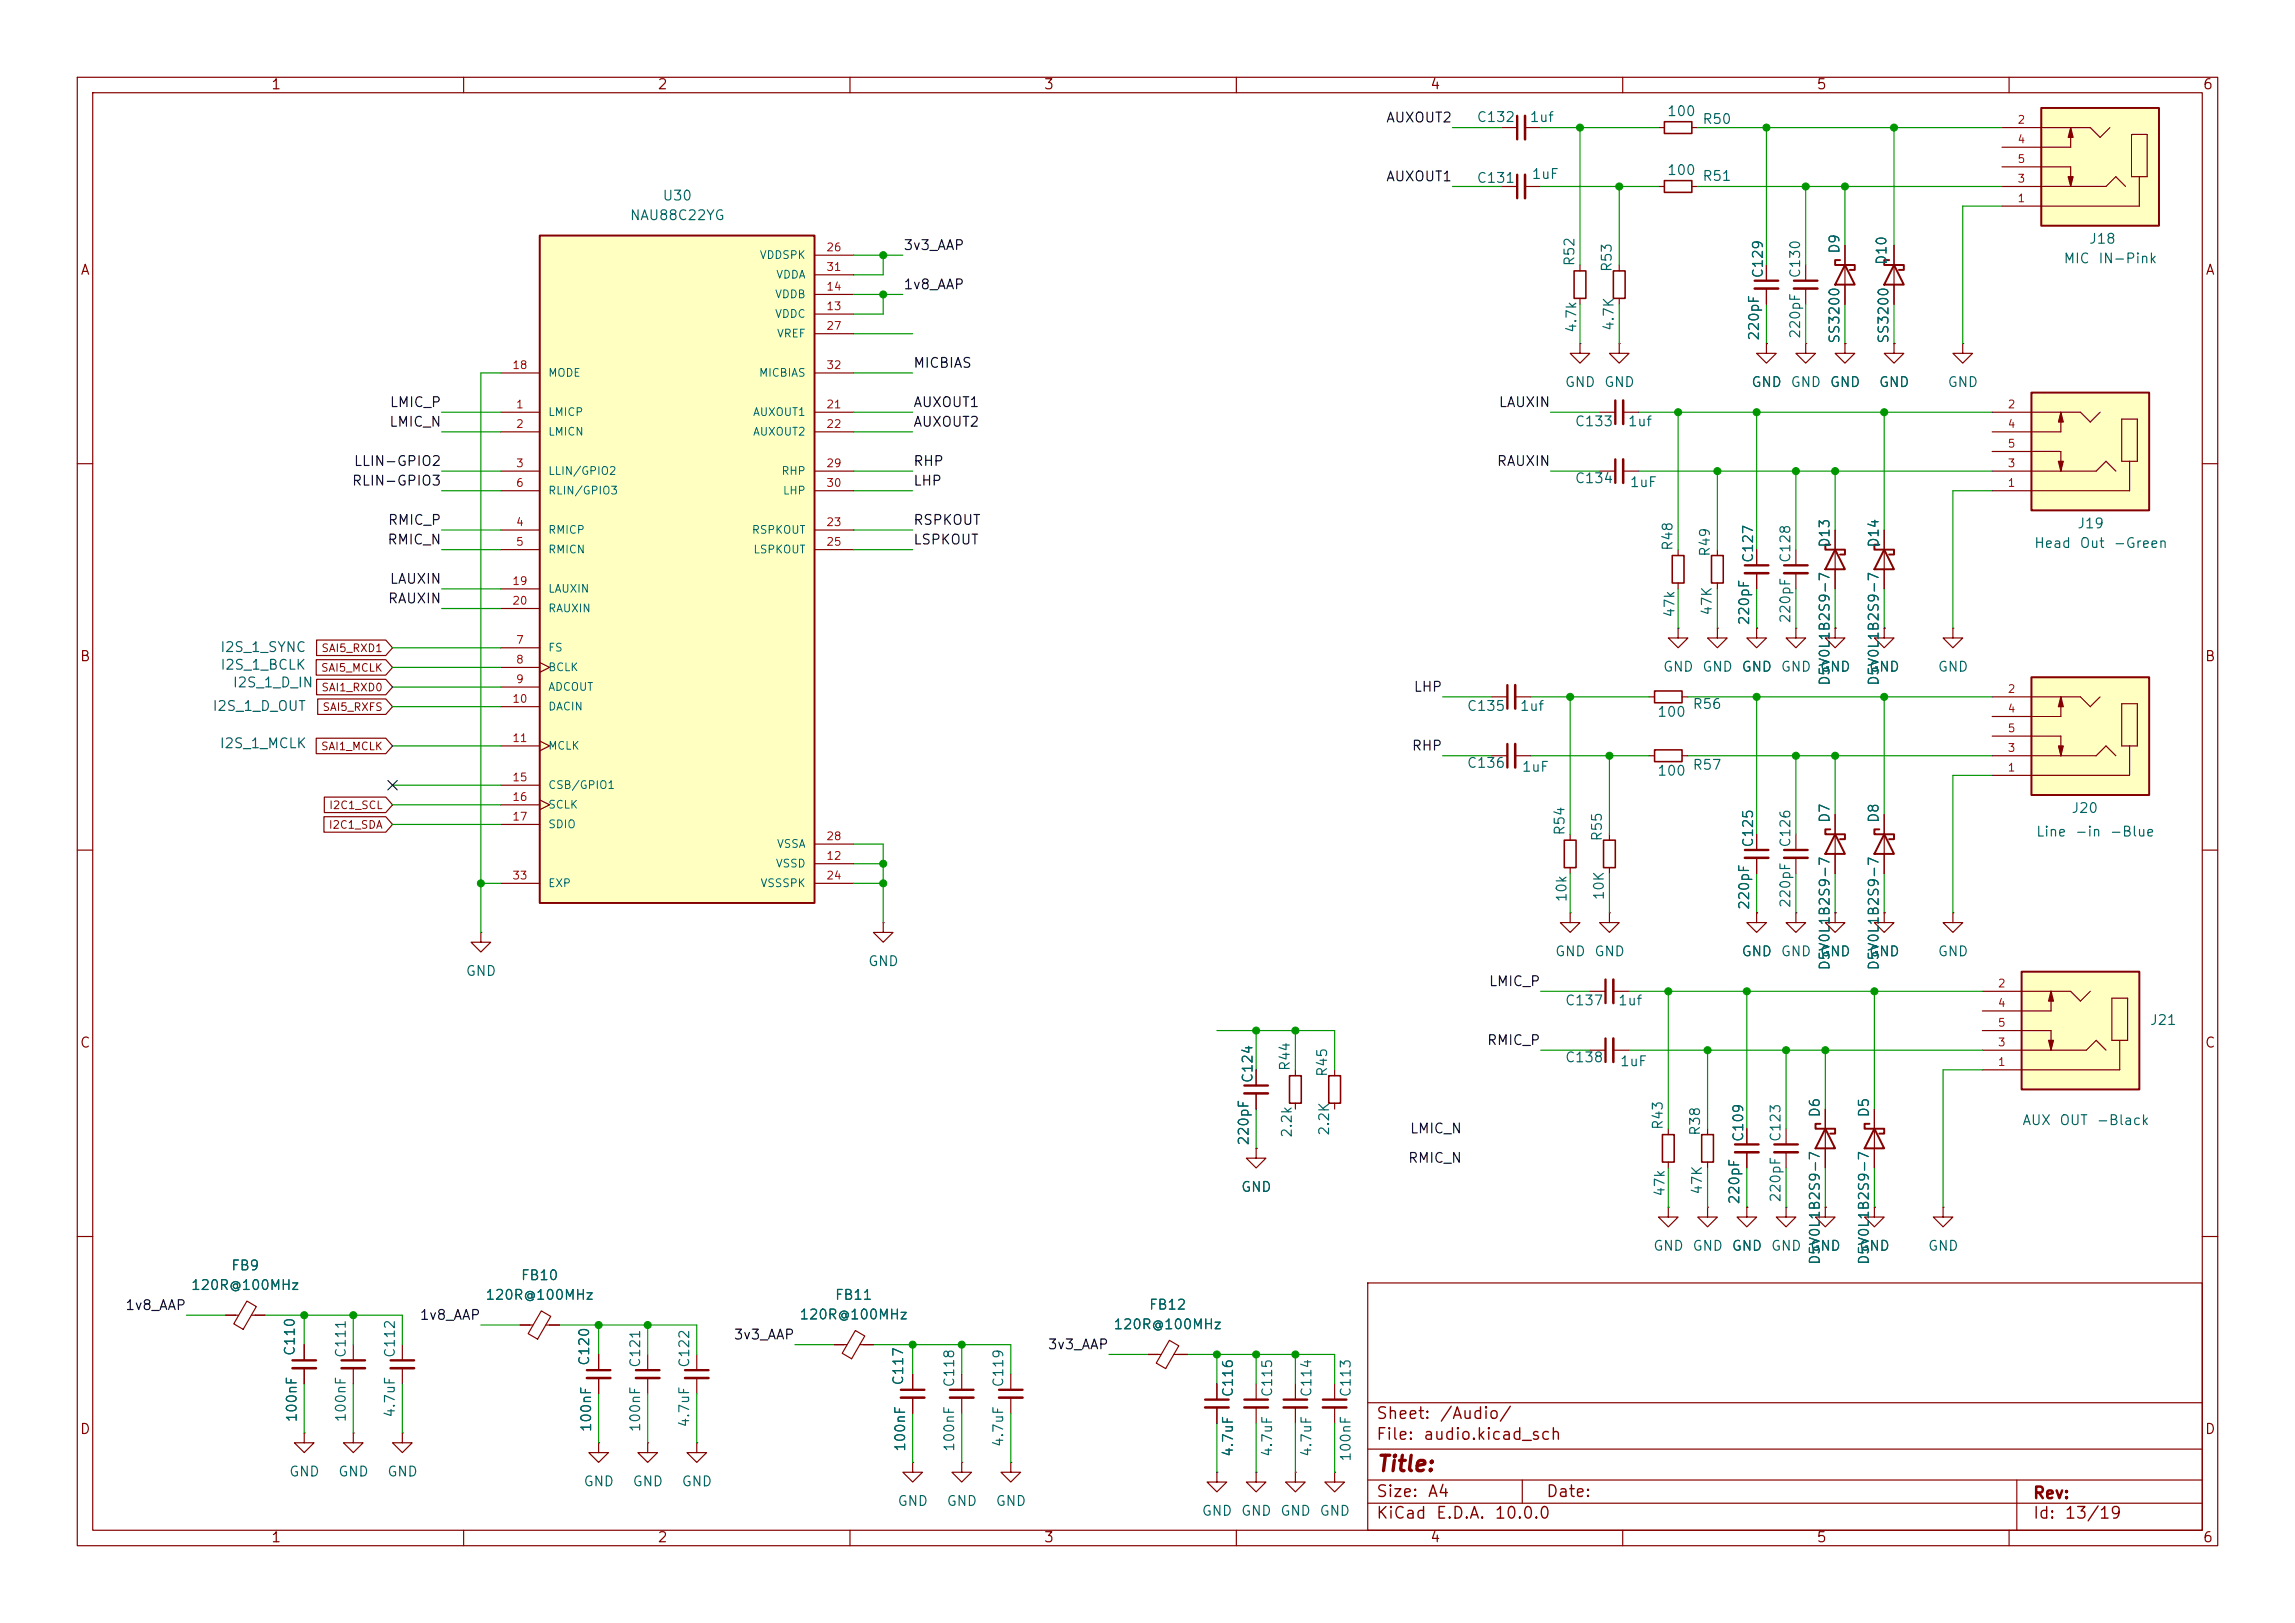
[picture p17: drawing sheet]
<svg xmlns="http://www.w3.org/2000/svg" width="297mm" height="210mm" viewBox="0 0 297 210" stroke-linecap="round" stroke-linejoin="round" font-family="sans-serif">
<defs><g id="words">
<text font-size="2" fill="#840000" x="178" y="190.9">Title:</text>
<g font-size="1.5" fill="#840000">
<text x="178" y="184">Sheet:</text>
<text x="186.2" y="184">/Audio/</text>
<text x="178" y="186.7">File:</text>
<text x="184.1" y="186.7">audio.kicad_sch</text>
<text x="178" y="196.9">KiCad</text>
<text x="178" y="194.1">Size:</text>
<text x="184.7" y="194.1">A4</text>
<text x="185.7" y="196.9">E.D.A.</text>
<text x="193.3" y="196.9">10.0.0</text>
<text x="200" y="194.1">Date:</text>
<text x="263" y="194.3">Rev:</text>
<text x="263" y="196.9">Id:</text>
<text x="267.1" y="196.9">13/19</text>
</g>
<g font-size="1.3" fill="#840000">
<text x="35" y="11.9">1</text>
<text x="85" y="11.9">2</text>
<text x="135" y="11.9">3</text>
<text x="185" y="11.9">4</text>
<text x="235" y="11.9">5</text>
<text x="285" y="11.9">6</text>
<text x="10.3" y="35.9">A</text>
<text x="285.3" y="35.9">A</text>
<text x="10.3" y="85.9">B</text>
<text x="285.3" y="85.9">B</text>
<text x="10.3" y="135.9">C</text>
<text x="285.3" y="135.9">C</text>
<text x="10.3" y="185.9">D</text>
<text x="285.3" y="185.9">D</text>
<text x="35" y="199.9">1</text>
<text x="85" y="199.9">2</text>
<text x="135" y="199.9">3</text>
<text x="185" y="199.9">4</text>
<text x="235" y="199.9">5</text>
<text x="285" y="199.9">6</text>
</g>
<g font-size="1.3" fill="#0f0f0f">
<text x="179.3" y="16.2">AUXOUT2</text>
<text x="179.3" y="23.8">AUXOUT1</text>
<text x="116.8" y="32.7">3v3_AAP</text>
<text x="116.8" y="37.8">1v8_AAP</text>
<text x="118.1" y="47.9">MICBIAS</text>
<text x="50.4" y="53">LMIC_P</text>
<text x="118.1" y="53">AUXOUT1</text>
<text x="193.9" y="53">LAUXIN</text>
<text x="50.3" y="55.5">LMIC_N</text>
<text x="118.1" y="55.5">AUXOUT2</text>
<text x="45.5" y="63.2">RLIN-GPIO3</text>
<text x="45.7" y="60.6">LLIN-GPIO2</text>
<text x="118.1" y="60.6">RHP</text>
<text x="118.1" y="63.2">LHP</text>
<text x="193.6" y="60.6">RAUXIN</text>
<text x="50.1" y="70.8">RMIC_N</text>
<text x="50.1" y="68.2">RMIC_P</text>
<text x="118.1" y="68.2">RSPKOUT</text>
<text x="118.1" y="70.8">LSPKOUT</text>
<text x="50.4" y="75.9">LAUXIN</text>
<text x="50.1" y="78.4">RAUXIN</text>
<text x="182.9" y="89.8">LHP</text>
<text x="182.6" y="97.4">RHP</text>
<text x="192.6" y="127.9">LMIC_P</text>
<text x="192.4" y="135.5">RMIC_P</text>
<text x="182.4" y="147">LMIC_N</text>
<text x="182.1" y="150.8">RMIC_N</text>
<text x="16.1" y="169.8">1v8_AAP</text>
<text x="54.2" y="171.1">1v8_AAP</text>
<text x="94.9" y="173.6">3v3_AAP</text>
<text x="135.5" y="174.9">3v3_AAP</text>
</g>
<g font-size="1.3" fill="#006464">
<text x="191" y="16.1">C132</text>
<text x="197.9" y="16.1">1uf</text>
<text x="215.7" y="15.3">100</text>
<text x="220.2" y="16.4">R50</text>
<text x="191" y="24">C131</text>
<text x="198.1" y="23.5">1uF</text>
<text x="215.7" y="23">100</text>
<text x="220.2" y="23.7">R51</text>
<text x="81.4" y="28.8">NAU88C22YG</text>
<text x="85.7" y="26.3">U30</text>
<text x="204.1" y="34.5" transform="rotate(-90 204.1 34.5)">R52</text>
<text x="208.9" y="35.3" transform="rotate(-90 208.9 35.3)">R53</text>
<text x="238.4" y="32.9" transform="rotate(-90 238.4 32.9)">D9</text>
<text x="244.4" y="34.4" transform="rotate(-90 244.4 34.4)">D10</text>
<text x="267" y="34.4">MIC</text>
<text x="270.3" y="31.9">J18</text>
<text x="271.5" y="34.4">IN-Pink</text>
<text x="228.4" y="36.1" transform="rotate(-90 228.4 36.1)">C129</text>
<text x="233.3" y="36.1" transform="rotate(-90 233.3 36.1)">C130</text>
<text x="204.3" y="43.2" transform="rotate(-90 204.3 43.2)">4.7k</text>
<text x="209.1" y="42.9" transform="rotate(-90 209.1 42.9)">4.7K</text>
<text x="227.9" y="44.2" transform="rotate(-90 227.9 44.2)">220pF</text>
<text x="233.3" y="43.9" transform="rotate(-90 233.3 43.9)">220pF</text>
<text x="238.4" y="44.6" transform="rotate(-90 238.4 44.6)">SS3200</text>
<text x="244.7" y="44.6" transform="rotate(-90 244.7 44.6)">SS3200</text>
<text x="202.4" y="50.4">GND</text>
<text x="207.5" y="50.4">GND</text>
<text x="226.6" y="50.4">GND</text>
<text x="231.6" y="50.4">GND</text>
<text x="236.7" y="50.4">GND</text>
<text x="243.1" y="50.4">GND</text>
<text x="252" y="50.4">GND</text>
<text x="203.7" y="55.5">C133</text>
<text x="210.6" y="55.5">1uf</text>
<text x="203.7" y="62.8">C134</text>
<text x="210.8" y="63.3">1uF</text>
<text x="216.8" y="71.4" transform="rotate(-90 216.8 71.4)">R48</text>
<text x="237.1" y="71" transform="rotate(-90 237.1 71)">D13</text>
<text x="243.4" y="71" transform="rotate(-90 243.4 71)">D14</text>
<text x="263.2" y="71.2">Head</text>
<text x="268.7" y="68.7">J19</text>
<text x="269" y="71.2">Out</text>
<text x="273.4" y="71.2">-Green</text>
<text x="221.6" y="72.1" transform="rotate(-90 221.6 72.1)">R49</text>
<text x="227.2" y="72.9" transform="rotate(-90 227.2 72.9)">C127</text>
<text x="232" y="72.9" transform="rotate(-90 232 72.9)">C128</text>
<text x="217" y="80" transform="rotate(-90 217 80)">47k</text>
<text x="221.8" y="79.7" transform="rotate(-90 221.8 79.7)">47K</text>
<text x="226.7" y="81" transform="rotate(-90 226.7 81)">220pF</text>
<text x="232" y="80.8" transform="rotate(-90 232 80.8)">220pF</text>
<text x="215.1" y="87.2">GND</text>
<text x="220.2" y="87.2">GND</text>
<text x="225.3" y="87.2">GND</text>
<text x="230.4" y="87.2">GND</text>
<text x="235.5" y="87.2">GND</text>
<text x="237.1" y="88.8" transform="rotate(-90 237.1 88.8)">D5V0L1B2S9-7</text>
<text x="241.8" y="87.2">GND</text>
<text x="243.4" y="88.8" transform="rotate(-90 243.4 88.8)">D5V0L1B2S9-7</text>
<text x="250.7" y="87.2">GND</text>
<text x="189.7" y="92.3">C135</text>
<text x="196.6" y="92.3">1uf</text>
<text x="214.4" y="93.1">100</text>
<text x="219" y="92">R56</text>
<text x="189.7" y="99.7">C136</text>
<text x="196.9" y="100.2">1uF</text>
<text x="214.4" y="100.7">100</text>
<text x="219" y="99.9">R57</text>
<text x="237.1" y="106.6" transform="rotate(-90 237.1 106.6)">D7</text>
<text x="243.4" y="106.6" transform="rotate(-90 243.4 106.6)">D8</text>
<text x="268" y="105.5">J20</text>
<text x="202.8" y="108.2" transform="rotate(-90 202.8 108.2)">R54</text>
<text x="207.6" y="109" transform="rotate(-90 207.6 109)">R55</text>
<text x="227.2" y="109.8" transform="rotate(-90 227.2 109.8)">C125</text>
<text x="232" y="109.8" transform="rotate(-90 232 109.8)">C126</text>
<text x="263.4" y="108.6">Line</text>
<text x="268.4" y="108.6">-in</text>
<text x="272.9" y="108.6">-Blue</text>
<text x="203" y="116.8" transform="rotate(-90 203 116.8)">10k</text>
<text x="207.9" y="116.6" transform="rotate(-90 207.9 116.6)">10K</text>
<text x="226.7" y="117.8" transform="rotate(-90 226.7 117.8)">220pF</text>
<text x="232" y="117.6" transform="rotate(-90 232 117.6)">220pF</text>
<text x="112.3" y="125.3">GND</text>
<text x="201.2" y="124.1">GND</text>
<text x="206.2" y="124.1">GND</text>
<text x="225.3" y="124.1">GND</text>
<text x="230.4" y="124.1">GND</text>
<text x="235.5" y="124.1">GND</text>
<text x="237.1" y="125.7" transform="rotate(-90 237.1 125.7)">D5V0L1B2S9-7</text>
<text x="241.8" y="124.1">GND</text>
<text x="243.4" y="125.7" transform="rotate(-90 243.4 125.7)">D5V0L1B2S9-7</text>
<text x="250.7" y="124.1">GND</text>
<text x="60.2" y="126.6">GND</text>
<text x="202.4" y="130.4">C137</text>
<text x="209.3" y="130.4">1uf</text>
<text x="202.4" y="137.8">C138</text>
<text x="278.1" y="132.9">J21</text>
<text x="162.4" y="140.2" transform="rotate(-90 162.4 140.2)">C124</text>
<text x="167.2" y="138.7" transform="rotate(-90 167.2 138.7)">R44</text>
<text x="172.1" y="139.4" transform="rotate(-90 172.1 139.4)">R45</text>
<text x="209.6" y="138.3">1uF</text>
<text x="161.9" y="148.3" transform="rotate(-90 161.9 148.3)">220pF</text>
<text x="167.5" y="147.3" transform="rotate(-90 167.5 147.3)">2.2k</text>
<text x="172.3" y="147.1" transform="rotate(-90 172.3 147.1)">2.2K</text>
<text x="215.5" y="146.3" transform="rotate(-90 215.5 146.3)">R43</text>
<text x="220.3" y="147.1" transform="rotate(-90 220.3 147.1)">R38</text>
<text x="225.9" y="147.9" transform="rotate(-90 225.9 147.9)">C109</text>
<text x="230.7" y="147.9" transform="rotate(-90 230.7 147.9)">C123</text>
<text x="235.8" y="144.7" transform="rotate(-90 235.8 144.7)">D6</text>
<text x="242.2" y="144.7" transform="rotate(-90 242.2 144.7)">D5</text>
<text x="261.6" y="145.9">AUX</text>
<text x="266.4" y="145.9">OUT</text>
<text x="271.2" y="145.9">-Black</text>
<text x="160.5" y="154.5">GND</text>
<text x="215.7" y="154.9" transform="rotate(-90 215.7 154.9)">47k</text>
<text x="220.6" y="154.7" transform="rotate(-90 220.6 154.7)">47K</text>
<text x="225.4" y="155.9" transform="rotate(-90 225.4 155.9)">220pF</text>
<text x="230.7" y="155.7" transform="rotate(-90 230.7 155.7)">220pF</text>
<text x="24.6" y="167.2">120R@100MHz</text>
<text x="29.8" y="164.7">FB9</text>
<text x="67.3" y="166">FB10</text>
<text x="213.9" y="162.2">GND</text>
<text x="218.9" y="162.2">GND</text>
<text x="224" y="162.2">GND</text>
<text x="229.1" y="162.2">GND</text>
<text x="234.2" y="162.2">GND</text>
<text x="235.8" y="163.8" transform="rotate(-90 235.8 163.8)">D5V0L1B2S9-7</text>
<text x="240.5" y="162.2">GND</text>
<text x="242.2" y="163.8" transform="rotate(-90 242.2 163.8)">D5V0L1B2S9-7</text>
<text x="249.4" y="162.2">GND</text>
<text x="62.7" y="168.5">120R@100MHz</text>
<text x="103.4" y="171">120R@100MHz</text>
<text x="108" y="168.5">FB11</text>
<text x="144" y="172.3">120R@100MHz</text>
<text x="148.6" y="169.8">FB12</text>
<text x="38.5" y="175.5" transform="rotate(-90 38.5 175.5)">C110</text>
<text x="45.1" y="175.8" transform="rotate(-90 45.1 175.8)">C111</text>
<text x="51.4" y="175.8" transform="rotate(-90 51.4 175.8)">C112</text>
<text x="76.6" y="176.8" transform="rotate(-90 76.6 176.8)">C120</text>
<text x="83.2" y="177.1" transform="rotate(-90 83.2 177.1)">C121</text>
<text x="89.5" y="177.1" transform="rotate(-90 89.5 177.1)">C122</text>
<text x="117.2" y="179.4" transform="rotate(-90 117.2 179.4)">C117</text>
<text x="123.8" y="179.6" transform="rotate(-90 123.8 179.6)">C118</text>
<text x="130.1" y="179.6" transform="rotate(-90 130.1 179.6)">C119</text>
<text x="38.7" y="184.1" transform="rotate(-90 38.7 184.1)">100nF</text>
<text x="45.1" y="184.1" transform="rotate(-90 45.1 184.1)">100nF</text>
<text x="51.4" y="183.5" transform="rotate(-90 51.4 183.5)">4.7uF</text>
<text x="76.8" y="185.4" transform="rotate(-90 76.8 185.4)">100nF</text>
<text x="83.2" y="185.4" transform="rotate(-90 83.2 185.4)">100nF</text>
<text x="89.5" y="184.8" transform="rotate(-90 89.5 184.8)">4.7uF</text>
<text x="159.9" y="180.9" transform="rotate(-90 159.9 180.9)">C116</text>
<text x="164.9" y="180.9" transform="rotate(-90 164.9 180.9)">C115</text>
<text x="170" y="180.9" transform="rotate(-90 170 180.9)">C114</text>
<text x="175.1" y="180.9" transform="rotate(-90 175.1 180.9)">C113</text>
<text x="37.3" y="191.4">GND</text>
<text x="43.7" y="191.4">GND</text>
<text x="50" y="191.4">GND</text>
<text x="117.4" y="187.9" transform="rotate(-90 117.4 187.9)">100nF</text>
<text x="123.8" y="187.9" transform="rotate(-90 123.8 187.9)">100nF</text>
<text x="130.1" y="187.3" transform="rotate(-90 130.1 187.3)">4.7uF</text>
<text x="159.9" y="188.6" transform="rotate(-90 159.9 188.6)">4.7uF</text>
<text x="164.9" y="188.6" transform="rotate(-90 164.9 188.6)">4.7uF</text>
<text x="170" y="188.6" transform="rotate(-90 170 188.6)">4.7uF</text>
<text x="175.1" y="189.2" transform="rotate(-90 175.1 189.2)">100nF</text>
<text x="75.4" y="192.6">GND</text>
<text x="81.8" y="192.6">GND</text>
<text x="88.1" y="192.6">GND</text>
<text x="116.1" y="195.2">GND</text>
<text x="122.4" y="195.2">GND</text>
<text x="128.8" y="195.2">GND</text>
<text x="155.4" y="196.4">GND</text>
<text x="160.5" y="196.4">GND</text>
<text x="165.6" y="196.4">GND</text>
<text x="170.7" y="196.4">GND</text>
</g>
<g font-size="1.3" fill="#0000c2">
<text x="28.4" y="84.7">I2S_1_SYNC</text>
<text x="28.4" y="87">I2S_1_BCLK</text>
<text x="30" y="89.3">I2S_1_D_IN</text>
<text x="27.4" y="92.3">I2S_1_D_OUT</text>
<text x="28.3" y="97.1">I2S_1_MCLK</text>
</g>
<g font-size="1" fill="#a90000">
<text x="261" y="16.3">2</text>
<text x="261" y="23.9">3</text>
<text x="261" y="18.8">4</text>
<text x="261" y="21.3">5</text>
<text x="261" y="26.4">1</text>
<text x="106.9" y="32.8">26</text>
<text x="106.9" y="35.3">31</text>
<text x="106.9" y="40.4">13</text>
<text x="106.9" y="37.8">14</text>
<text x="106.9" y="42.9">27</text>
<text x="66.2" y="48">18</text>
<text x="66.7" y="53.1">1</text>
<text x="106.9" y="53.1">21</text>
<text x="106.9" y="48">32</text>
<text x="259.7" y="53.1">2</text>
<text x="66.7" y="55.6">2</text>
<text x="106.9" y="55.6">22</text>
<text x="259.7" y="55.6">4</text>
<text x="259.7" y="58.2">5</text>
<text x="66.7" y="60.7">3</text>
<text x="66.7" y="63.2">6</text>
<text x="106.9" y="60.7">29</text>
<text x="106.9" y="63.2">30</text>
<text x="259.7" y="63.2">1</text>
<text x="259.7" y="60.7">3</text>
<text x="66.7" y="68.3">4</text>
<text x="66.7" y="70.9">5</text>
<text x="106.9" y="68.3">23</text>
<text x="106.9" y="70.9">25</text>
<text x="66.2" y="75.9">19</text>
<text x="66.2" y="78.5">20</text>
<text x="66.7" y="83.6">7</text>
<text x="66.7" y="86.1">8</text>
<text x="66.7" y="88.6">9</text>
<text x="259.7" y="89.9">2</text>
<text x="66.2" y="91.2">10</text>
<text x="259.7" y="92.5">4</text>
<text x="259.7" y="95">5</text>
<text x="66.2" y="96.3">11</text>
<text x="66.2" y="101.3">15</text>
<text x="259.7" y="100.1">1</text>
<text x="259.7" y="97.5">3</text>
<text x="66.2" y="103.9">16</text>
<text x="66.2" y="106.4">17</text>
<text x="106.9" y="111.5">12</text>
<text x="106.9" y="109">28</text>
<text x="66.2" y="114">33</text>
<text x="106.9" y="114">24</text>
<text x="258.5" y="128">2</text>
<text x="258.5" y="130.6">4</text>
<text x="258.5" y="135.6">3</text>
<text x="258.5" y="133.1">5</text>
<text x="258.5" y="138.2">1</text>
</g>
<g font-size="1" fill="#006464">
<text x="98.2" y="33.8">VDDSPK</text>
<text x="100.2" y="41.4">VDDC</text>
<text x="100.2" y="38.8">VDDB</text>
<text x="100.4" y="36.3">VDDA</text>
<text x="100.5" y="43.9">VREF</text>
<text x="70.9" y="49">MODE</text>
<text x="98.1" y="49">MICBIAS</text>
<text x="70.9" y="54.1">LMICP</text>
<text x="70.9" y="56.6">LMICN</text>
<text x="97.4" y="54.1">AUXOUT1</text>
<text x="97.4" y="56.6">AUXOUT2</text>
<text x="70.9" y="61.7">LLIN/GPIO2</text>
<text x="70.9" y="64.2">RLIN/GPIO3</text>
<text x="101" y="61.7">RHP</text>
<text x="101.2" y="64.2">LHP</text>
<text x="70.9" y="69.3">RMICP</text>
<text x="70.9" y="71.9">RMICN</text>
<text x="97.2" y="69.3">RSPKOUT</text>
<text x="97.4" y="71.9">LSPKOUT</text>
<text x="70.9" y="76.9">LAUXIN</text>
<text x="70.9" y="79.5">RAUXIN</text>
<text x="70.9" y="84.6">FS</text>
<text x="70.9" y="87.1">BCLK</text>
<text x="70.9" y="89.6">ADCOUT</text>
<text x="70.9" y="92.2">DACIN</text>
<text x="70.9" y="97.3">MCLK</text>
<text x="70.9" y="102.3">CSB/GPIO1</text>
<text x="70.9" y="104.9">SCLK</text>
<text x="70.9" y="107.4">SDIO</text>
<text x="100.3" y="112.5">VSSD</text>
<text x="100.5" y="110">VSSA</text>
<text x="70.9" y="115">EXP</text>
<text x="98.3" y="115">VSSSPK</text>
</g>
<g font-size="1" fill="#840000">
<text x="41.5" y="87.2">SAI5_MCLK</text>
<text x="41.5" y="84.6">SAI5_RXD1</text>
<text x="41.5" y="89.7">SAI1_RXD0</text>
<text x="41.7" y="92.2">SAI5_RXFS</text>
<text x="41.5" y="97.3">SAI1_MCLK</text>
<text x="42.5" y="107.5">I2C1_SDA</text>
<text x="42.5" y="104.9">I2C1_SCL</text>
</g>
</g></defs>
<g fill="none" stroke="#840000" stroke-width=".15">
<path d="M10 10h277v190h-277zM12 12h273v186h-273zM60 10v2M110 10v2M160 10v2M210 10v2M260 10v2M10 60h2M285 60h2M243.8 81.3v1.3h-1.2l1.2 1.2 1.3-1.2h-1.3M243.8 81.3h.1M10 110h2"/>
<path d="M285 110h2M10 160h2M29.2 170.2h1.7M32 168.4l1.2 .7-1.7 2.9-1.2-.7zM32.5 170.2h1.8M177 166h108v32h-108zM285 160h2M60 198v2M110 198v2M160 198v2M177 194.5h108M177 191.5h108"/>
<path d="M177 187.5h108M177 181.5h108M197 191.5v3M210 198v2M260 198v2M261 191.5v6.5"/>
</g>
<path d="M264.2 14h15.2v15.2h-15.2z" fill="#ffffc2"/>
<path d="M264.2 14h15.2v15.2h-15.2zM236.9 70.5h-.7v.6h2.6v.7h-.7M237.5 71.1l1.3 2.6h-2.6zM243.2 70.5h-.6v.6h2.5v.7h-.6M243.8 71.1l1.3 2.6h-2.5z" fill="none" stroke="#840000" stroke-width=".25"/>
<g fill="none" stroke="#840000" stroke-width=".15">
<path d="M259.1 16.5h11.4l1.3 1.3 1.2-1.3M268 16.5v2.6h-8.9M275.8 17.4h2.1v5.5h-2.1zM259.1 24.1h13.4l1.3-1.2 1.3 1.2M259.1 21.6h8.9v2.5M276.9 22.9v3.8h-17.8M238.8 44.5v1.2h-1.3l1.3 1.3 1.2-1.3h-1.2M238.8 44.5h.1M245.1 44.5v1.2h-1.3l1.3 1.3 1.3-1.3h-1.3M245.1 44.5h.1M254 44.5v1.2h1.3l-1.3 1.3-1.3-1.3h1.3M254 44.5h.1"/>
<path d="M237.5 68.6v7.6M243.8 68.6v7.6M252.7 81.3v1.3h1.3l-1.3 1.2-1.2-1.2h1.2M252.7 81.3h.1M62.2 120.7v1.2h1.3l-1.3 1.3-1.2-1.3h1.2M62.2 120.7h.1"/>
</g>
<g fill="#840000" stroke="#840000" stroke-width=".15">
<path d="M267.7 22.9h.6l-.3 1.2z"/>
<path d="M268 16.5l.3 1.3h-.6z"/>
</g>
<path d="M262.9 50.8h15.2v15.2h-15.2z" fill="#ffffc2"/>
<path d="M262.9 50.8h15.2v15.2h-15.2zM243.2 107.3h-.6v.7h2.5v.6h-.6M243.8 108l1.3 2.5h-2.5z" fill="none" stroke="#840000" stroke-width=".25"/>
<g fill="none" stroke="#840000" stroke-width=".15">
<path d="M257.8 53.3h11.4l1.3 1.3 1.3-1.3M257.8 58.4h8.9v2.6M266.7 53.3v2.6h-8.9M274.6 54.2h2v5.5h-2zM275.6 59.7v3.8h-17.8M257.8 61h13.5l1.2-1.3 1.3 1.3M237.5 81.3v1.3h-1.3l1.3 1.2 1.3-1.2h-1.3M237.5 81.3h.1M243.8 118.1v1.3h-1.2l1.2 1.3 1.3-1.3h-1.3M243.8 118.1h.1M243.8 105.4v7.6M252.7 118.1v1.3h1.3l-1.3 1.3-1.2-1.3h1.2"/>
<path d="M252.7 118.1h.1"/>
</g>
<g fill="#840000" stroke="#840000" stroke-width=".15">
<path d="M266.4 59.7h.6l-.3 1.3z"/>
<path d="M266.7 53.3l.3 1.3h-.6z"/>
</g>
<path d="M261.6 125.7h15.3v15.3h-15.3z" fill="#ffffc2"/>
<path d="M261.6 125.7h15.3v15.3h-15.3z" fill="none" stroke="#840000" stroke-width=".25"/>
<path d="M256.5 135.9h13.5l1.3-1.3 1.2 1.3M256.5 128.3h11.5l1.2 1.2 1.3-1.2M256.5 133.4h8.9v2.5M265.4 128.3v2.5h-8.9M273.3 129.2h2v5.4h-2zM274.3 134.6v3.8h-17.8" fill="none" stroke="#840000" stroke-width=".15"/>
<g fill="#840000" stroke="#840000" stroke-width=".15">
<path d="M265.1 134.6h.6l-.3 1.3z"/>
<path d="M265.4 128.3l.3 1.2h-.6z"/>
</g>
<path d="M262.9 87.6h15.2v15.3h-15.2z" fill="#ffffc2"/>
<path d="M238.1 33.7h-.6v.6h2.5v.6h-.6M238.8 34.3l1.2 2.5h-2.5zM244.5 33.7h-.7v.6h2.6v.6h-.7M245.1 34.3l1.3 2.5h-2.6zM262.9 87.6h15.2v15.3h-15.2zM236.9 107.3h-.7v.7h2.6v.6h-.7M237.5 108l1.3 2.5h-2.6zM235.6 145.4h-.7v.7h2.6v.6h-.6M236.2 146.1l1.3 2.5h-2.6zM241.9 145.4h-.6v.7h2.5v.6h-.6M242.6 146.1l1.2 2.5h-2.5z" fill="none" stroke="#840000" stroke-width=".25"/>
<g fill="none" stroke="#840000" stroke-width=".15">
<path d="M194.3 16.5h2M197.4 16.5h2M214.6 16.5h.8M218.9 16.5h.8M194.3 24.1h2M197.4 24.1h2M204.5 34.3v.8M204.5 38.6v.8M209.5 34.3v.8M209.5 38.6v.8M214.6 24.1h.8M218.9 24.1h.8"/>
<path d="M228.6 34.3v2M228.6 37.3v2.1M233.7 34.3v2M233.7 37.3v2.1M238.8 31.8v7.6M245.1 31.8v7.6M204.5 44.5v1.2h1.2l-1.2 1.3-1.3-1.3h1.3M204.5 44.5h.1M207 53.3h2M209.5 44.5v1.2h1.3l-1.3 1.3-1.2-1.3h1.2M209.5 44.5h.1M210.1 53.3h2"/>
<path d="M228.6 44.5v1.2h1.3l-1.3 1.3-1.3-1.3h1.3M228.6 44.5h.1M233.7 44.5v1.2h1.2l-1.2 1.3-1.3-1.3h1.3M233.7 44.5h.1M207 61h2M210.1 61h2M217.2 71.1v.8M217.2 75.4v.8M222.2 71.1v.8M222.2 75.4v.8M227.3 71.1v2.1M227.3 74.2v2"/>
<path d="M232.4 71.1v2.1M232.4 74.2v2M193 97.8h2.1M193 90.2h2.1M196.1 97.8h2M196.1 90.2h2M213.4 97.8h.7M213.4 90.2h.7M217.2 81.3v1.3h1.2l-1.2 1.2-1.3-1.2h1.3M217.2 81.3h.1M217.7 97.8h.7M217.7 90.2h.7"/>
<path d="M222.2 81.3v1.3h1.3l-1.3 1.2-1.2-1.2h1.2M222.2 81.3h.1M227.3 81.3v1.3h1.3l-1.3 1.2-1.2-1.2h1.2M227.3 81.3h.1M232.4 81.3v1.3h1.3l-1.3 1.2-1.3-1.2h1.3M232.4 81.3h.1M257.8 97.8h13.5l1.2-1.3 1.3 1.3M257.8 90.2h11.4l1.3 1.2 1.3-1.2M257.8 95.3h8.9v2.5M266.7 90.2v2.5h-8.9M274.6 91.1h2v5.4h-2zM275.6 96.5v3.8h-17.8"/>
<path d="M114.3 119.4v1.3h1.3l-1.3 1.2-1.3-1.2h1.3M114.3 119.4h.1M203.2 118.1v1.3h1.3l-1.3 1.3-1.3-1.3h1.3M203.2 118.1h.1M203.2 108v.7M203.2 112.3v.7M208.3 118.1v1.3h1.2l-1.2 1.3-1.3-1.3h1.3M208.3 118.1h.1M208.3 108v.7M208.3 112.3v.7M227.3 118.1v1.3h1.3l-1.3 1.3-1.2-1.3h1.2M227.3 118.1h.1"/>
<path d="M227.3 108v2M227.3 111v2M232.4 118.1v1.3h1.3l-1.3 1.3-1.3-1.3h1.3M232.4 118.1h.1M232.4 108v2M232.4 111v2M237.5 118.1v1.3h-1.3l1.3 1.3 1.3-1.3h-1.3M237.5 118.1h.1M237.5 105.4v7.6M162.6 138.4v2.1M167.6 138.4v.8M172.7 138.4v.8"/>
<path d="M205.7 135.9h2.1M205.7 128.3h2.1M208.8 135.9h2M208.8 128.3h2M162.6 148.6v1.3h1.2l-1.2 1.2-1.3-1.2h1.3M162.6 148.6h.1M162.6 141.5v2M167.6 142.7v.8M172.7 142.7v.8M215.9 156.2v1.3h1.3l-1.3 1.3-1.3-1.3h1.3M215.9 156.2h.1M215.9 146.1v.7"/>
<path d="M215.9 150.4v.7M221 156.2v1.3h1.2l-1.2 1.3-1.3-1.3h1.3M221 156.2h.1M221 146.1v.7M221 150.4v.7M226.1 156.2v1.3h1.2l-1.2 1.3-1.3-1.3h1.3M226.1 156.2h.1M226.1 146.1v2M226.1 149.1v2M231.1 156.2v1.3h1.3l-1.3 1.3-1.2-1.3h1.2M231.1 156.2h.1M231.1 146.1v2"/>
<path d="M231.1 149.1v2M236.2 156.2v1.3h-1.3l1.3 1.3 1.3-1.3h-1.3M236.2 156.2h.1M236.2 143.5v7.6M242.6 156.2v1.3h-1.3l1.3 1.3 1.2-1.3h-1.2M242.6 156.2h.1M242.6 143.5v7.6M251.5 156.2v1.3h1.2l-1.2 1.3-1.3-1.3h1.3M251.5 156.2h.1M39.4 174v2M39.4 177v2.1M45.7 174v2"/>
<path d="M45.7 177v2.1M52.1 174v2M52.1 177v2.1M67.3 171.5h1.7M70.1 169.6l1.2 .7-1.7 3-1.2-.7zM70.6 171.5h1.8M77.5 175.3v2M77.5 178.3v2M83.8 175.3v2M83.8 178.3v2M90.2 175.3v2M90.2 178.3v2"/>
<path d="M107.9 174h1.7M110.7 172.2l1.2 .7-1.7 2.9-1.2-.7zM111.3 174h1.7M118.1 177.8v2M124.5 177.8v2M130.8 177.8v2M148.6 175.3h1.6M151.3 173.4l1.3 .7-1.7 3-1.3-.7zM151.9 175.3h1.8M157.5 179.1v2M162.6 179.1v2M167.6 179.1v2"/>
<path d="M172.7 179.1v2M39.4 185.4v1.3h1.2l-1.2 1.3-1.3-1.3h1.3M39.4 185.4h.1M45.7 185.4v1.3h1.3l-1.3 1.3-1.3-1.3h1.3M45.7 185.4h.1M52.1 185.4v1.3h1.2l-1.2 1.3-1.3-1.3h1.3M52.1 185.4h.1M83.8 186.7v1.3h1.3l-1.3 1.2-1.3-1.2h1.3M83.8 186.7h.1M90.2 186.7v1.3h1.2l-1.2 1.2-1.3-1.2h1.3M90.2 186.7h.1M118.1 189.2v1.3h1.3l-1.3 1.3-1.3-1.3h1.3"/>
<path d="M118.1 189.2h.1M118.1 180.8v2.1M124.5 189.2v1.3h1.2l-1.2 1.3-1.3-1.3h1.3M124.5 189.2h.1M124.5 180.8v2.1M130.8 189.2v1.3h1.3l-1.3 1.3-1.3-1.3h1.3M130.8 189.2h.1M130.8 180.8v2.1M157.5 190.5v1.3h-1.3l1.3 1.2 1.2-1.2h-1.2M157.5 190.5h.1M157.5 182.1v2.1M162.6 190.5v1.3h-1.3l1.3 1.2 1.2-1.2h-1.2"/>
<path d="M162.6 190.5h.1M162.6 182.1v2.1M167.6 190.5v1.3h-1.2l1.2 1.2 1.3-1.2h-1.3M167.6 190.5h.1M167.6 182.1v2.1M172.7 190.5v1.3h-1.3l1.3 1.2 1.3-1.2h-1.3M172.7 190.5h.1M172.7 182.1v2.1"/>
</g>
<g fill="#840000" stroke="#840000" stroke-width=".15">
<path d="M266.4 96.5h.6l-.3 1.3z"/>
<path d="M266.7 90.2l.3 1.2h-.6z"/>
</g>
<g fill="none" stroke="#840000" stroke-width=".2">
<path d="M215.4 15.7h3.5v1.6h-3.5zM203.7 35.1h1.5v3.5h-1.5zM208.8 35.1h1.5v3.5h-1.5zM215.4 23.4h3.5v1.5h-3.5zM216.4 71.9h1.5v3.5h-1.5zM221.5 71.9h1.5v3.5h-1.5zM214.1 89.4h3.6v1.5h-3.6zM214.1 97h3.6v1.6h-3.6zM202.4 108.7h1.6v3.6h-1.6zM207.5 108.7h1.5v3.6h-1.5zM166.9 139.2h1.5v3.5h-1.5zM172 139.2h1.5v3.5h-1.5z"/>
<path d="M215.1 146.8h1.6v3.6h-1.6zM220.2 146.8h1.5v3.6h-1.5z"/>
</g>
<g fill="none" stroke="#840000" stroke-width=".3">
<path d="M196.3 15v3M196.3 22.6v3.1M227.1 36.3h3M232.2 36.3h3M209 51.8v3.1M209 59.4v3.1M225.8 73.2h3.1M230.9 73.2h3M195.1 88.6v3.1M195.1 96.3v3M225.8 110h3.1M230.9 110h3"/>
<path d="M207.8 126.7v3.1M207.8 134.4v3M161 140.5h3.1M224.5 148.1h3.1M229.6 148.1h3.1M37.8 176h3.1M44.2 176h3M50.5 176h3.1M75.9 177.3h3.1M82.3 177.3h3M88.6 177.3h3.1M116.6 179.8h3"/>
<path d="M122.9 179.8h3.1M129.3 179.8h3M156 181.1h3M161 181.1h3.1M166.1 181.1h3.1M171.2 181.1h3"/>
</g>
<g fill="none" stroke="#840000" stroke-width=".33">
<path d="M197.4 15v3M197.4 22.6v3.1M227.1 37.3h3M232.2 37.3h3M210.1 51.8v3.1M210.1 59.4v3.1M225.8 74.2h3.1M230.9 74.2h3M196.1 88.6v3.1M196.1 96.3v3M225.8 111h3.1M230.9 111h3"/>
<path d="M208.8 126.7v3.1M208.8 134.4v3M161 141.5h3.1M224.5 149.1h3.1M229.6 149.1h3.1M37.8 177h3.1M44.2 177h3M50.5 177h3.1M75.9 178.3h3.1M82.3 178.3h3M88.6 178.3h3.1M116.6 180.8h3"/>
<path d="M122.9 180.8h3.1M129.3 180.8h3M156 182.1h3M161 182.1h3.1M166.1 182.1h3.1M171.2 182.1h3"/>
</g>
<path d="M69.8 30.5h35.6v86.3h-35.6z" fill="#ffffc2"/>
<path d="M69.8 30.5h35.6v86.3h-35.6z" fill="none" stroke="#840000" stroke-width=".25"/>
<g fill="none" stroke="#840000" stroke-width=".15">
<path d="M105.4 38.1h5.1M105.4 33h5.1M105.4 35.6h5.1M228.6 34.3v2M228.6 37.3v2.1M238.8 31.8v2.5M238.8 36.8v2.6M245.1 31.8v2.5M245.1 36.8v2.6M64.8 53.3h5M64.8 55.9h5M64.8 48.3h5"/>
<path d="M105.4 53.3h5.1M105.4 55.9h5.1M105.4 40.6h5.1M105.4 48.3h5.1M105.4 43.2h5.1M228.6 44.5h.1M238.8 44.5h.1M245.1 44.5h.1M64.8 61h5M64.8 68.6h5M64.8 71.1h5M64.8 63.5h5"/>
<path d="M64.8 76.2h5M64.8 78.7h5M105.4 61h5.1M105.4 68.6h5.1M105.4 71.1h5.1M105.4 63.5h5.1M227.3 71.1v2.1M227.3 74.2v2M237.5 68.6v2.5M237.5 73.7v2.5M243.8 68.6v2.5M243.8 73.7v2.5"/>
<path d="M40.9 85.4h9l.9 1-.9 1h-9zM40.9 95.5h9l.9 1-.9 1h-9zM41 82.8h8.9l.9 1-.9 1h-8.9zM41 87.9h8.9l.9 1-.9 1h-8.9zM41.1 90.4h8.8l.9 1-.9 1h-8.8zM64.8 83.8h5M64.8 86.4h5M64.8 88.9h5M64.8 91.4h5M64.8 96.5h5M69.8 85.7l1.3 .7-1.3 .6M69.8 95.9l1.3 .6-1.3 .7"/>
<path d="M227.3 81.3h.1M237.5 81.3h.1M243.8 81.3h.1M41.9 105.7h8l.9 1-.9 1h-8zM42 103.1h7.9l.9 1-.9 1h-7.9zM64.8 101.6h5M64.8 104.1h5M64.8 106.7h5M64.8 114.3h5M69.8 103.5l1.3 .6-1.3 .7M105.4 111.8h5.1M105.4 114.3h5.1"/>
<path d="M105.4 109.2h5.1M227.3 118.1h.1M227.3 108v2M227.3 111v2M237.5 118.1h.1M237.5 105.4v2.6M237.5 110.5v2.5M243.8 118.1h.1M243.8 105.4v2.6M243.8 110.5v2.5M162.6 138.4v2.1M162.6 148.6h.1"/>
<path d="M162.6 141.5v2M226.1 156.2h.1M226.1 146.1v2M226.1 149.1v2M236.2 156.2h.1M236.2 143.5v2.6M236.2 148.6v2.5M242.6 156.2h.1M242.6 143.5v2.6M242.6 148.6v2.5M29.2 170.2h1.3M33 170.2h1.3"/>
<path d="M39.4 174v2M39.4 177v2.1M67.3 171.5h1.3M71.1 171.5h1.3M77.5 175.3v2M77.5 178.3v2M107.9 174h1.3M111.8 174h1.2M118.1 177.8v2M148.6 175.3h1.3M152.4 175.3h1.3M157.5 179.1v2"/>
<path d="M77.5 186.7v1.3h1.2l-1.2 1.2-1.3-1.2h1.3M77.5 186.7h.1M118.1 180.8v2.1M157.5 182.1v2.1"/>
</g>
<g fill="none" stroke="#009600" stroke-width=".15">
<path d="M188 16.5h6.3M199.4 16.5h15.2M204.5 16.5v17.8M219.7 16.5h39.4M228.6 16.5v17.8M245.1 16.5v15.3M110.5 38.1h6.3M110.5 33h6.3M114.3 33v2.6h-3.8M114.3 38.1v2.5h-3.8M188 24.1h6.3M199.4 24.1h15.2"/>
<path d="M204.5 39.4v5.1M209.5 24.1v10.2M209.5 39.4v5.1M219.7 24.1h39.4M228.6 39.4v5.1M233.7 24.1v10.2M233.7 39.4v5.1M238.8 24.1v7.7M238.8 39.4v5.1M245.1 39.4v5.1M259.1 26.7h-5.1v17.8M57.1 55.9h7.7"/>
<path d="M57.1 53.3h7.7M64.8 48.3h-2.6v72.4M110.5 48.3h7.6M110.5 55.9h7.6M110.5 53.3h7.6M110.5 43.2h7.6M200.7 53.3h6.3M212.1 53.3h45.7M217.2 53.3v17.8M227.3 53.3v17.8M243.8 53.3v15.3M57.1 68.6h7.7"/>
<path d="M57.1 71.1h7.7M57.1 61h7.7M57.1 63.5h7.7M57.1 78.7h7.7M57.1 76.2h7.7M110.5 68.6h7.6M110.5 71.1h7.6M110.5 61h7.6M110.5 63.5h7.6M200.7 61h6.3M212.1 61h45.7M217.2 76.2v5.1"/>
<path d="M222.2 61v10.1M222.2 76.2v5.1M227.3 76.2v5.1M232.4 61v10.1M232.4 76.2v5.1M237.5 61v7.6M237.5 76.2v5.1M243.8 76.2v5.1M257.8 63.5h-5.1v17.8M50.8 96.5h14M50.8 91.4h14M50.8 83.8h14"/>
<path d="M50.8 86.4h14M50.8 88.9h14M186.7 90.2h6.3M186.7 97.8h6.3M198.1 90.2h15.3M198.1 97.8h15.3M203.2 90.2v17.8M208.3 97.8v10.2M218.4 90.2h39.4M218.4 97.8h39.4M227.3 90.2v17.8M232.4 97.8v10.2"/>
<path d="M237.5 97.8v7.6M243.8 90.2v15.2M50.8 106.7h14M50.8 101.6h14M50.8 104.1h14M62.2 114.3h2.6M110.5 114.3h3.8M110.5 109.2h3.8v10.2M110.5 111.8h3.8M203.2 113v5.1M208.3 113v5.1M227.3 113v5.1"/>
<path d="M232.4 113v5.1M237.5 113v5.1M243.8 113v5.1M257.8 100.3h-5.1v17.8M157.5 133.4h15.2v5M162.6 133.4v5M167.6 133.4v5M199.4 135.9h6.3M199.4 128.3h6.3M210.8 135.9h45.7M210.8 128.3h45.7M215.9 128.3v17.8"/>
<path d="M221 135.9v10.2M226.1 128.3v17.8M231.1 135.9v10.2M236.2 135.9v7.6M242.6 128.3v15.2M256.5 138.4h-5v17.8M162.6 143.5v5.1M215.9 151.1v5.1M221 151.1v5.1M226.1 151.1v5.1M231.1 151.1v5.1M236.2 151.1v5.1"/>
<path d="M242.6 151.1v5.1M24.1 170.2h5.1M34.3 170.2h17.8v3.8M39.4 170.2v3.8M39.4 179.1v6.3M45.7 170.2v3.8M45.7 179.1v6.3M52.1 179.1v6.3M62.2 171.5h5.1M72.4 171.5h17.8v3.8M77.5 171.5v3.8M83.8 171.5v3.8"/>
<path d="M102.9 174h5M113 174h17.8v3.8M118.1 174v3.8M124.5 174v3.8M143.5 175.3h5.1M153.7 175.3h19v3.8M157.5 175.3v3.8M162.6 175.3v3.8M167.6 175.3v3.8M77.5 180.3v6.4M83.8 180.3v6.4M90.2 180.3v6.4"/>
<path d="M118.1 182.9v6.3M124.5 182.9v6.3M130.8 182.9v6.3M157.5 184.2v6.3M162.6 184.2v6.3M167.6 184.2v6.3M172.7 184.2v6.3"/>
</g>
<path d="M50.2 101l1.2 1.2M51.4 101l-1.2 1.2" fill="none" stroke="#000084" stroke-width=".15"/>
<g fill="#009600" stroke="#009600" stroke-width=".13">
<circle cx="226.1" cy="128.3" r=".46"/>
<circle cx="215.9" cy="128.3" r=".46"/>
<circle cx="227.3" cy="90.2" r=".46"/>
<circle cx="208.3" cy="97.8" r=".46"/>
<circle cx="203.2" cy="90.2" r=".46"/>
<circle cx="167.6" cy="133.4" r=".46"/>
<circle cx="228.6" cy="16.5" r=".46"/>
<circle cx="209.5" cy="24.1" r=".46"/>
<circle cx="245.1" cy="16.5" r=".46"/>
<circle cx="238.8" cy="24.1" r=".46"/>
<circle cx="233.7" cy="24.1" r=".46"/>
<circle cx="204.5" cy="16.5" r=".46"/>
<circle cx="231.1" cy="135.9" r=".46"/>
<circle cx="236.2" cy="135.9" r=".46"/>
<circle cx="221" cy="135.9" r=".46"/>
<circle cx="242.6" cy="128.3" r=".46"/>
<circle cx="237.5" cy="61" r=".46"/>
<circle cx="243.8" cy="53.3" r=".46"/>
<circle cx="232.4" cy="61" r=".46"/>
<circle cx="243.8" cy="90.2" r=".46"/>
<circle cx="237.5" cy="97.8" r=".46"/>
<circle cx="232.4" cy="97.8" r=".46"/>
<circle cx="217.2" cy="53.3" r=".46"/>
<circle cx="227.3" cy="53.3" r=".46"/>
<circle cx="222.2" cy="61" r=".46"/>
<circle cx="167.6" cy="175.3" r=".46"/>
<circle cx="162.6" cy="175.3" r=".46"/>
<circle cx="157.5" cy="175.3" r=".46"/>
<circle cx="114.3" cy="111.8" r=".46"/>
<circle cx="114.3" cy="114.3" r=".46"/>
<circle cx="162.6" cy="133.4" r=".46"/>
<circle cx="124.5" cy="174" r=".46"/>
<circle cx="62.2" cy="114.3" r=".46"/>
<circle cx="39.4" cy="170.2" r=".46"/>
<circle cx="45.7" cy="170.2" r=".46"/>
<circle cx="114.3" cy="38.1" r=".46"/>
<circle cx="114.3" cy="33" r=".46"/>
<circle cx="83.8" cy="171.5" r=".46"/>
<circle cx="118.1" cy="174" r=".46"/>
<circle cx="77.5" cy="171.5" r=".46"/>
</g>
<use href="#words"/>
</svg>
